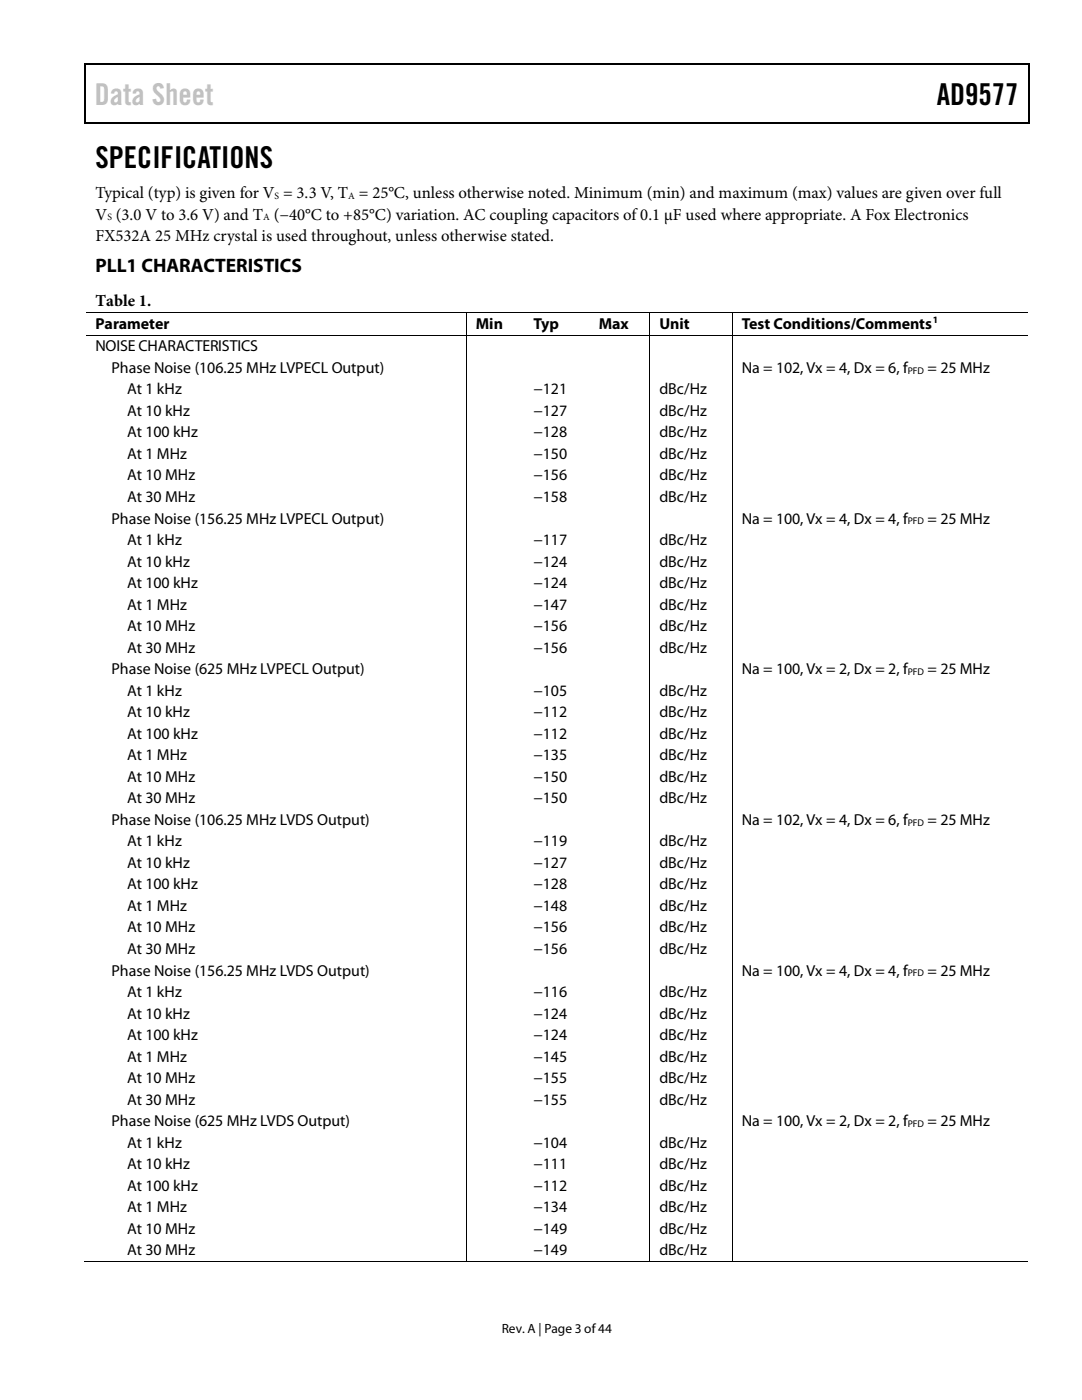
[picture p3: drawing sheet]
<svg xmlns="http://www.w3.org/2000/svg" width="216mm" height="279mm" viewBox="0 0 216 279" stroke-linecap="round" stroke-linejoin="round" font-family="sans-serif">
<defs><g id="words">
<text font-size="6" fill="#c1c1c1" x="18.9" y="20.9">Data Sheet</text>
<g font-size="6">
<text x="186.9" y="20.9">AD9577</text>
<text x="19" y="33.6">SPECIFICATIONS</text>
</g>
<text font-size="3.9" x="19" y="54.2">PLL1 CHARACTERISTICS</text>
<g font-size="3.3">
<text x="19" y="39.5">Typical (typ) is given for V = 3.3 V, T = 25°C, unless otherwise noted. Minimum (min) and maximum (max) values are given over full</text>
<text x="19.1" y="43.8">V (3.0 V to 3.6 V) and T (−40°C to +85°C) variation. AC coupling capacitors of 0.1 µF used where appropriate. A Fox Electronics</text>
<text x="19.1" y="48.1">FX532A 25 MHz crystal is used throughout, unless otherwise stated.</text>
<text x="19" y="61">Table 1.</text>
</g>
<g font-size="3.2">
<text x="19" y="65.6">Parameter</text>
<text x="95" y="65.6">Min</text>
<text x="106.4" y="65.6">Typ</text>
<text x="119.5" y="65.6">Max</text>
<text x="131.6" y="65.6">Unit</text>
<text x="148" y="65.6">Test Conditions/Comments</text>
<text x="19" y="70.1">NOISE CHARACTERISTICS</text>
<text x="22.2" y="74.4">Phase Noise (106.25 MHz LVPECL Output)</text>
<text x="148" y="74.4">Na = 102, Vx = 4, Dx = 6, f</text>
<text x="185.1" y="74.4">= 25 MHz</text>
<text x="25.4" y="78.7">At 1 kHz</text>
<text x="25.4" y="83">At 10 kHz</text>
<text x="106.4" y="78.7">−121</text>
<text x="106.4" y="83">−127</text>
<text x="131.6" y="78.7">dBc/Hz</text>
<text x="131.6" y="83">dBc/Hz</text>
<text x="25.4" y="87.3">At 100 kHz</text>
<text x="106.4" y="87.3">−128</text>
<text x="131.6" y="87.3">dBc/Hz</text>
<text x="25.4" y="91.6">At 1 MHz</text>
<text x="25.4" y="95.9">At 10 MHz</text>
<text x="106.4" y="91.6">−150</text>
<text x="106.4" y="95.9">−156</text>
<text x="131.6" y="91.6">dBc/Hz</text>
<text x="131.6" y="95.9">dBc/Hz</text>
<text x="25.4" y="100.2">At 30 MHz</text>
<text x="106.4" y="100.2">−158</text>
<text x="131.6" y="100.2">dBc/Hz</text>
<text x="22.2" y="104.5">Phase Noise (156.25 MHz LVPECL Output)</text>
<text x="148" y="104.5">Na = 100, Vx = 4, Dx = 4, f</text>
<text x="185.1" y="104.5">= 25 MHz</text>
<text x="25.4" y="108.8">At 1 kHz</text>
<text x="25.4" y="113.1">At 10 kHz</text>
<text x="106.4" y="108.8">−117</text>
<text x="106.4" y="113.1">−124</text>
<text x="131.6" y="108.8">dBc/Hz</text>
<text x="131.6" y="113.1">dBc/Hz</text>
<text x="25.4" y="117.3">At 100 kHz</text>
<text x="106.4" y="117.3">−124</text>
<text x="131.6" y="117.3">dBc/Hz</text>
<text x="25.4" y="121.7">At 1 MHz</text>
<text x="25.4" y="125.9">At 10 MHz</text>
<text x="106.4" y="121.7">−147</text>
<text x="106.4" y="125.9">−156</text>
<text x="131.6" y="121.7">dBc/Hz</text>
<text x="131.6" y="125.9">dBc/Hz</text>
<text x="25.4" y="130.3">At 30 MHz</text>
<text x="106.4" y="130.3">−156</text>
<text x="131.6" y="130.3">dBc/Hz</text>
<text x="22.2" y="134.5">Phase Noise (625 MHz LVPECL Output)</text>
<text x="148" y="134.5">Na = 100, Vx = 2, Dx = 2, f</text>
<text x="185.1" y="134.5">= 25 MHz</text>
<text x="25.4" y="138.9">At 1 kHz</text>
<text x="25.4" y="143.1">At 10 kHz</text>
<text x="106.4" y="138.9">−105</text>
<text x="106.4" y="143.1">−112</text>
<text x="131.6" y="138.9">dBc/Hz</text>
<text x="131.6" y="143.1">dBc/Hz</text>
<text x="25.4" y="147.4">At 100 kHz</text>
<text x="106.4" y="147.4">−112</text>
<text x="131.6" y="147.4">dBc/Hz</text>
<text x="25.4" y="151.7">At 1 MHz</text>
<text x="106.4" y="151.7">−135</text>
<text x="131.6" y="151.7">dBc/Hz</text>
<text x="25.4" y="156">At 10 MHz</text>
<text x="25.4" y="160.3">At 30 MHz</text>
<text x="106.4" y="156">−150</text>
<text x="106.4" y="160.3">−150</text>
<text x="131.6" y="156">dBc/Hz</text>
<text x="131.6" y="160.3">dBc/Hz</text>
<text x="22.2" y="164.6">Phase Noise (106.25 MHz LVDS Output)</text>
<text x="148" y="164.6">Na = 102, Vx = 4, Dx = 6, f</text>
<text x="185.1" y="164.6">= 25 MHz</text>
<text x="25.4" y="168.9">At 1 kHz</text>
<text x="25.4" y="173.2">At 10 kHz</text>
<text x="106.4" y="168.9">−119</text>
<text x="106.4" y="173.2">−127</text>
<text x="131.6" y="168.9">dBc/Hz</text>
<text x="131.6" y="173.2">dBc/Hz</text>
<text x="25.4" y="177.5">At 100 kHz</text>
<text x="106.4" y="177.5">−128</text>
<text x="131.6" y="177.5">dBc/Hz</text>
<text x="25.4" y="181.8">At 1 MHz</text>
<text x="106.4" y="181.8">−148</text>
<text x="131.6" y="181.8">dBc/Hz</text>
<text x="25.4" y="186.1">At 10 MHz</text>
<text x="25.4" y="190.4">At 30 MHz</text>
<text x="106.4" y="186.1">−156</text>
<text x="106.4" y="190.4">−156</text>
<text x="131.6" y="186.1">dBc/Hz</text>
<text x="131.6" y="190.4">dBc/Hz</text>
<text x="22.2" y="194.7">Phase Noise (156.25 MHz LVDS Output)</text>
<text x="148" y="194.7">Na = 100, Vx = 4, Dx = 4, f</text>
<text x="185.1" y="194.7">= 25 MHz</text>
<text x="25.4" y="199">At 1 kHz</text>
<text x="25.4" y="203.3">At 10 kHz</text>
<text x="106.4" y="199">−116</text>
<text x="106.4" y="203.3">−124</text>
<text x="131.6" y="199">dBc/Hz</text>
<text x="131.6" y="203.3">dBc/Hz</text>
<text x="25.4" y="207.6">At 100 kHz</text>
<text x="106.4" y="207.6">−124</text>
<text x="131.6" y="207.6">dBc/Hz</text>
<text x="25.4" y="211.9">At 1 MHz</text>
<text x="106.4" y="211.9">−145</text>
<text x="131.6" y="211.9">dBc/Hz</text>
<text x="25.4" y="216.2">At 10 MHz</text>
<text x="25.4" y="220.5">At 30 MHz</text>
<text x="106.4" y="216.2">−155</text>
<text x="106.4" y="220.5">−155</text>
<text x="131.6" y="216.2">dBc/Hz</text>
<text x="131.6" y="220.5">dBc/Hz</text>
<text x="22.2" y="224.7">Phase Noise (625 MHz LVDS Output)</text>
<text x="148" y="224.7">Na = 100, Vx = 2, Dx = 2, f</text>
<text x="185.1" y="224.7">= 25 MHz</text>
<text x="25.4" y="229.1">At 1 kHz</text>
<text x="25.4" y="233.3">At 10 kHz</text>
<text x="106.4" y="229.1">−104</text>
<text x="106.4" y="233.3">−111</text>
<text x="131.6" y="229.1">dBc/Hz</text>
<text x="131.6" y="233.3">dBc/Hz</text>
<text x="25.4" y="237.7">At 100 kHz</text>
<text x="106.4" y="237.7">−112</text>
<text x="131.6" y="237.7">dBc/Hz</text>
<text x="25.4" y="241.9">At 1 MHz</text>
<text x="106.4" y="241.9">−134</text>
<text x="131.6" y="241.9">dBc/Hz</text>
<text x="25.4" y="246.3">At 10 MHz</text>
<text x="25.4" y="250.5">At 30 MHz</text>
<text x="106.4" y="246.3">−149</text>
<text x="106.4" y="250.5">−149</text>
<text x="131.6" y="246.3">dBc/Hz</text>
<text x="131.6" y="250.5">dBc/Hz</text>
</g>
<text font-size="2.7" x="100.1" y="266">Rev. A | Page 3 of44</text>
<g font-size="1.9">
<text x="54.8" y="39.7">S</text>
<text x="69.5" y="39.7">A</text>
<text x="21.4" y="44">S</text>
<text x="52.5" y="44">A</text>
<text x="186.1" y="64.6">1</text>
<text x="181.1" y="74.5">PFD</text>
<text x="181.1" y="104.6">PFD</text>
<text x="181.1" y="134.7">PFD</text>
<text x="181.1" y="164.8">PFD</text>
<text x="181.1" y="194.9">PFD</text>
<text x="181.1" y="224.9">PFD</text>
</g>
</g></defs>
<g fill="#000">
<path d="M16.9 12.7h.2v1h-.2zM16.9 12.7h.2v.3h-.2zM82.5 12.7h.3v.3h-.3zM205.1 12.7h.3v1h-.3zM205.1 12.7h.3v.3h-.3zM16.9 24.4h.2v.2h-.2zM82.3 24.4h.2v.2h-.2zM205.1 24.4h.3v.2h-.3zM93 62.3h.1v.1h-.1zM93 66.8h.1v.2h-.1zM104.5 62.3h.2v.1h-.2zM104.5 66.8h.2v.2h-.2z"/>
<path d="M117.6 62.3h.2v.1h-.2zM117.6 66.8h.2v.2h-.2zM129.6 62.3h.2v.1h-.2zM129.6 66.8h.2v.2h-.2zM146 62.3h.2v.1h-.2zM146 66.8h.2v.2h-.2zM93 251.7h.1v.2h-.1zM104.3 251.7h.1v.2h-.1zM117.3 251.7h.2v.2h-.2zM129.6 251.7h.2v.2h-.2zM146 251.7h.2v.2h-.2z"/>
</g>
<path d="M17 13.7v10.7M17.1 12.8h65.4M82.8 12.8h122.3M205.2 13.7v10.7M17.1 24.5h188" fill="none" stroke="#000" stroke-width=".25"/>
<g fill="none" stroke="#000" stroke-width=".2">
<path d="M17.1 62.4h75.9M17.1 66.9h75.9M93 62.4v4.4M93 67v184.7M93.1 62.4h11.4M93.1 66.9h11.4M104.7 62.4h12.9M104.7 66.9h12.9M117.8 62.4h11.8M117.8 66.9h11.8M129.7 62.4v4.4M129.7 67v184.7"/>
<path d="M129.8 62.4h16.2M129.8 66.9h16.2M146.1 62.4v4.4M146.1 67v184.7M146.2 62.4h58.9M146.2 66.9h58.9M16.9 251.8h76.1M93.1 251.8h36.5M129.8 251.8h16.2M146.2 251.8h58.9"/>
</g>
<use href="#words"/>
</svg>
